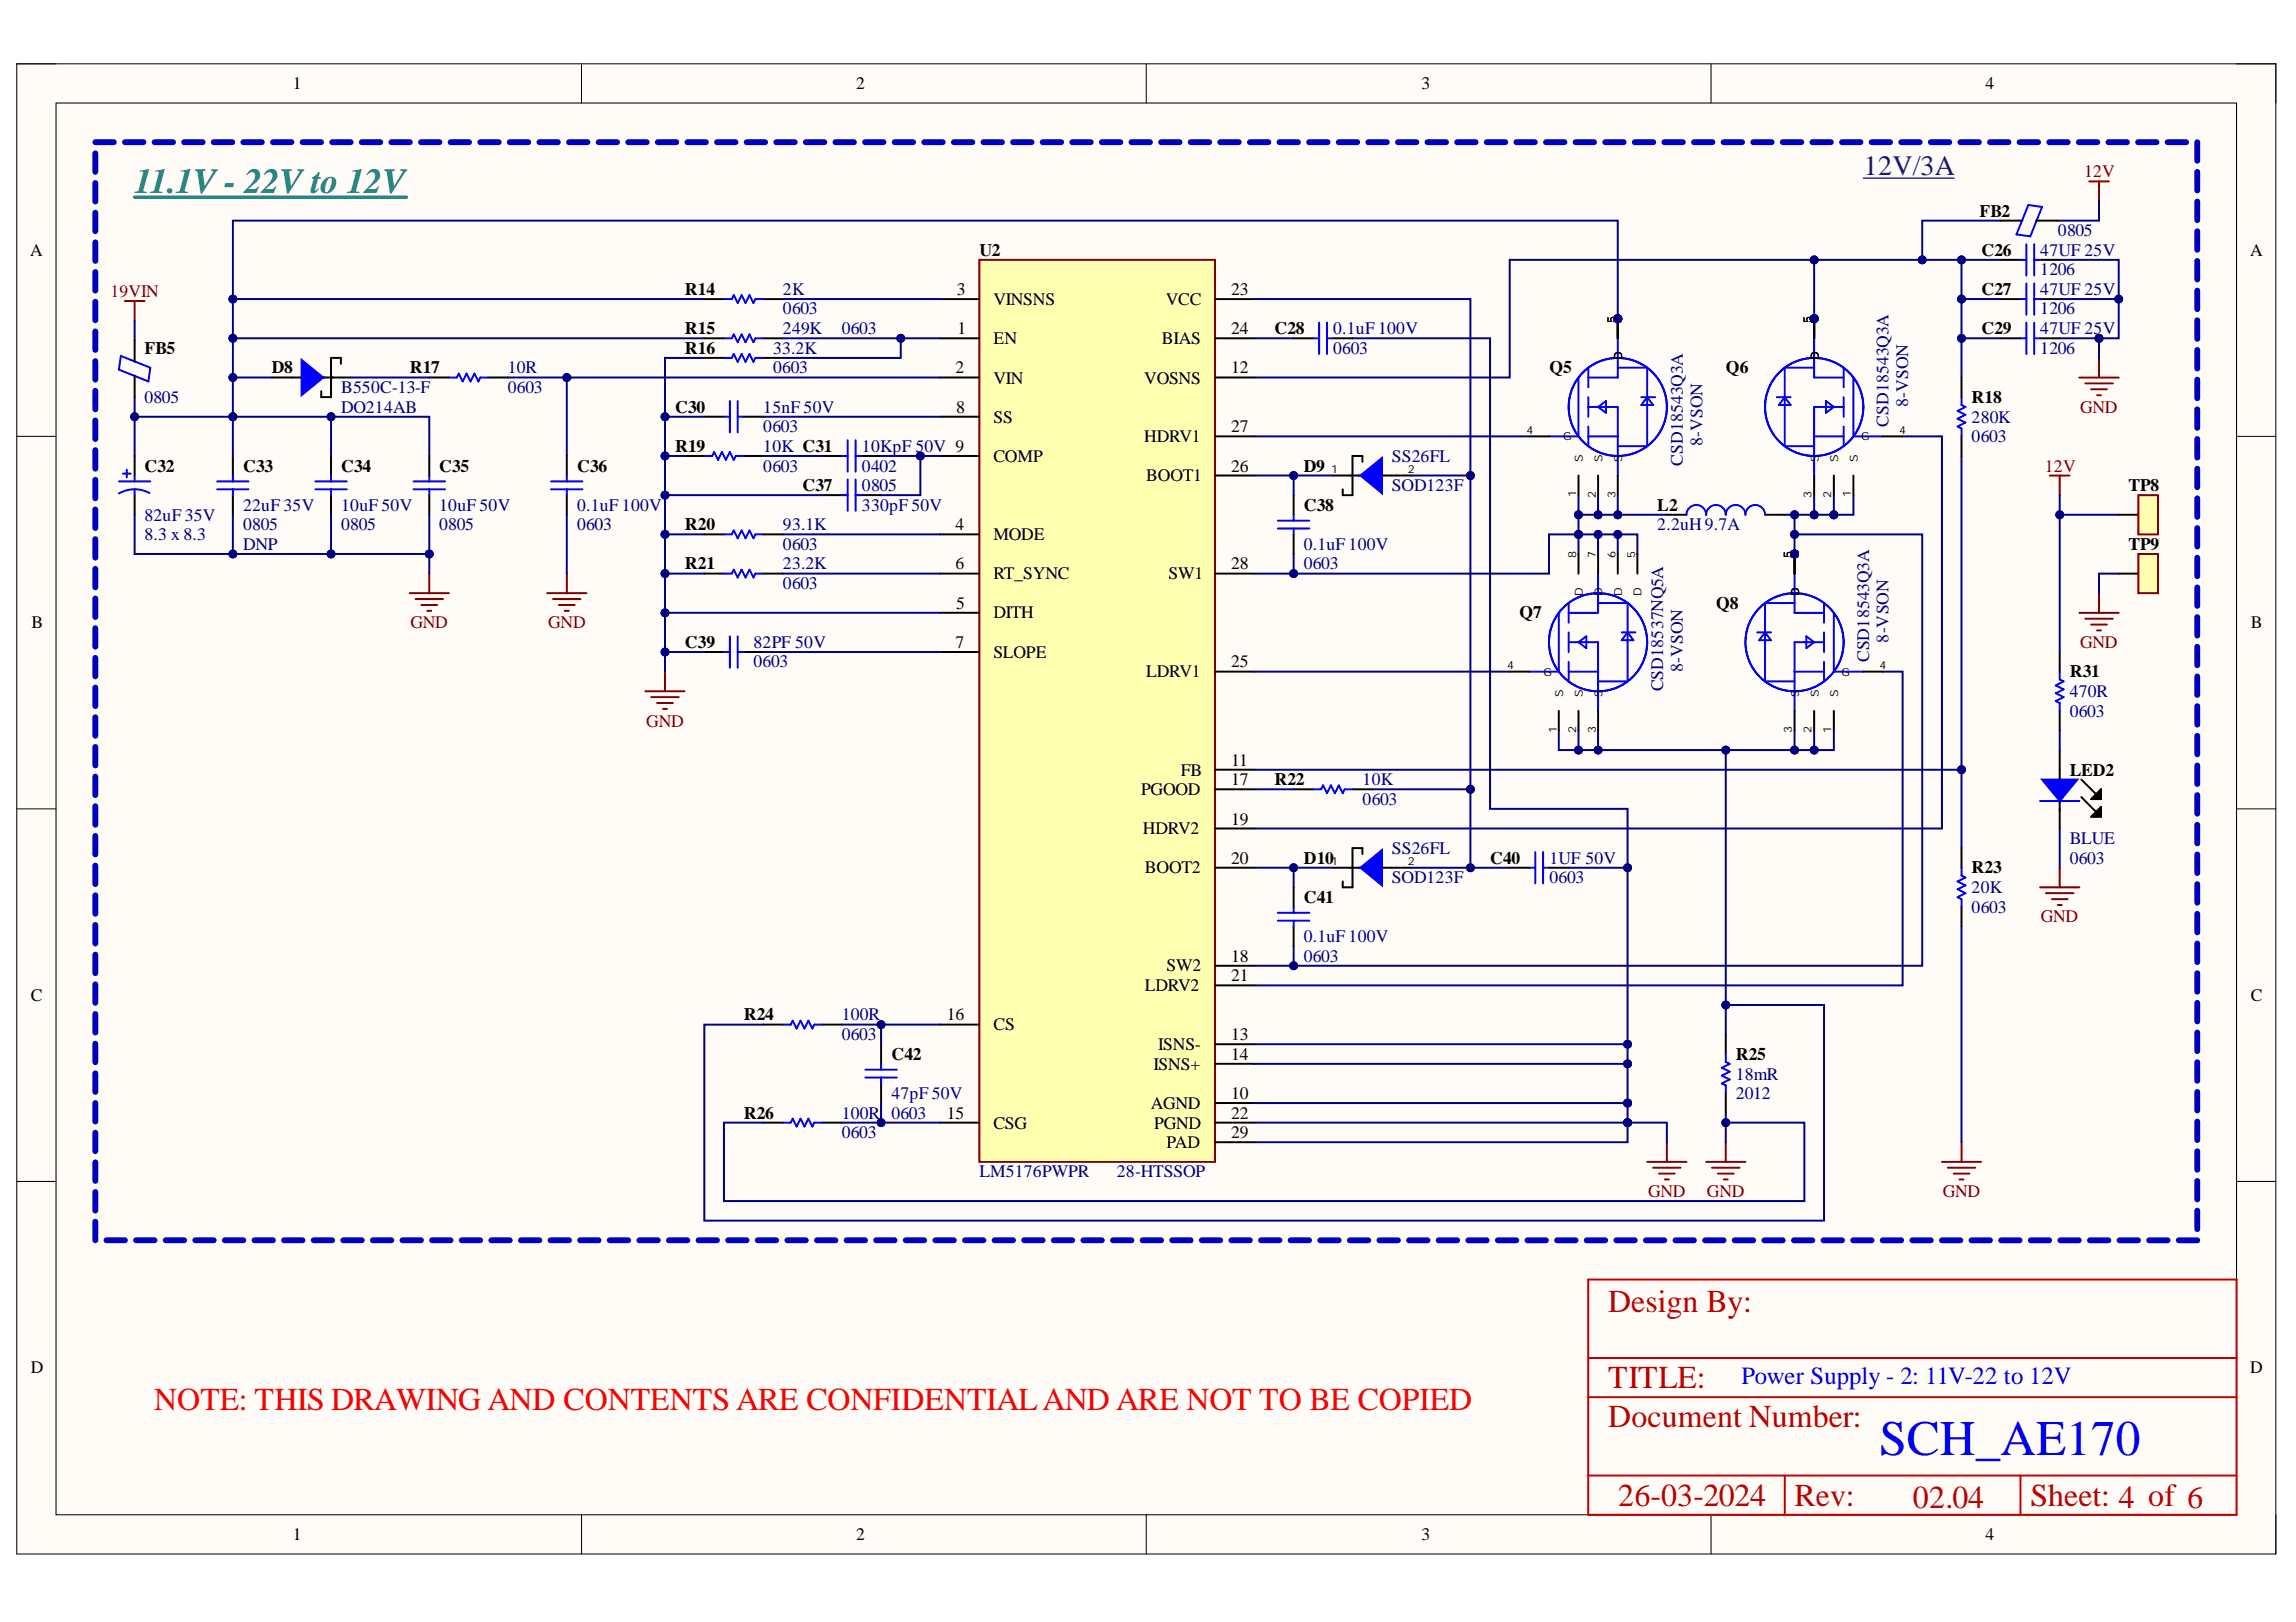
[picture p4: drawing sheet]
<svg xmlns="http://www.w3.org/2000/svg" width="297mm" height="210mm" viewBox="0 0 297 210" stroke-linecap="round" stroke-linejoin="round" font-family="sans-serif">
<defs><g id="words">
<text font-size="6.4" fill="#00f" x="243.2" y="188.3">SCH_AE170</text>
<text font-size="4.6" fill="#178479" x="17.4" y="25">11.1V - 22V to 12V</text>
<g font-size="4.1" fill="#bf0000">
<text x="208.1" y="169.8">Design By:</text>
<text x="208.1" y="179.6">TITLE:</text>
<text x="208.1" y="184.7">Document Number:</text>
<text x="209.3" y="194.8">26-03-2024</text>
<text x="232.2" y="194.8">Rev:</text>
<text x="247.5" y="195.1">02.04</text>
<text x="262.7" y="194.8">Sheet: 4 of 6</text>
</g>
<text font-size="4.1" fill="#f00" x="20" y="182.4">NOTE: THIS DRAWING AND CONTENTS ARE CONFIDENTIALAND ARE NOT TO BE COPIED</text>
<text font-size="3.6" fill="#30007b" x="241.1" y="22.6">12V/3A</text>
<text font-size="3.2" fill="#00f" x="225.3" y="179">Power Supply - 2: 11V-22 to 12V</text>
<g font-size="2.3">
<text x="37.9" y="11.6">1</text>
<text x="110.8" y="11.6">2</text>
<text x="183.9" y="11.6">3</text>
<text x="256.9" y="11.6">4</text>
<text x="256.1" y="28">FB2</text>
<text x="3.9" y="33.1">A</text>
<text x="126.7" y="33.1">U2</text>
<text x="256.3" y="33.1">C26</text>
<text x="291.1" y="33.1">A</text>
<text x="88.6" y="38.2">R14</text>
<text x="123.8" y="38.2">3</text>
<text x="128.5" y="39.4">VINSNS</text>
<text x="150.8" y="39.4">VCC</text>
<text x="159.3" y="38.2">23</text>
<text x="256.3" y="38.2">C27</text>
<text x="18.7" y="45.8">FB5</text>
<text x="88.6" y="43.2">R15</text>
<text x="88.6" y="45.8">R16</text>
<text x="123.9" y="43.2">1</text>
<text x="128.5" y="44.5">EN</text>
<text x="150.3" y="44.5">BIAS</text>
<text x="159.3" y="43.2">24</text>
<text x="164.9" y="43.2">C28</text>
<text x="256.3" y="43.2">C29</text>
<text x="35.2" y="48.3">D8</text>
<text x="53" y="48.3">R17</text>
<text x="87.3" y="53.4">C30</text>
<text x="123.6" y="48.3">2</text>
<text x="123.7" y="53.4">8</text>
<text x="128.5" y="49.6">VIN</text>
<text x="148" y="49.6">VOSNS</text>
<text x="159.3" y="48.3">12</text>
<text x="200.5" y="48.3">Q5</text>
<text x="223.3" y="48.3">Q6</text>
<text x="255.1" y="52.2">R18</text>
<text x="87.3" y="58.5">R19</text>
<text x="128.5" y="54.7">SS</text>
<text x="128.5" y="59.8">COMP</text>
<text x="148" y="57.2">HDRV1</text>
<text x="159.3" y="56">27</text>
<text x="18.7" y="61">C32</text>
<text x="31.5" y="61">C33</text>
<text x="44.1" y="61">C34</text>
<text x="56.8" y="61">C35</text>
<text x="74.7" y="61">C36</text>
<text x="103.8" y="63.6">C37</text>
<text x="148.3" y="62.3">BOOT1</text>
<text x="159.3" y="61">26</text>
<text x="168.7" y="61">D9</text>
<text x="275.4" y="63.6">TP8</text>
<text x="88.6" y="68.6">R20</text>
<text x="123.6" y="68.6">4</text>
<text x="128.5" y="69.9">MODE</text>
<text x="168.7" y="66.1">C38</text>
<text x="214.4" y="66.1">L2</text>
<text x="275.4" y="71.2">TP9</text>
<text x="88.6" y="73.7">R21</text>
<text x="123.6" y="73.7">6</text>
<text x="128.5" y="75">RT_SYNC</text>
<text x="151.2" y="75">SW1</text>
<text x="159.3" y="73.7">28</text>
<text x="4.1" y="81.3">B</text>
<text x="88.6" y="83.8">C39</text>
<text x="123.6" y="83.8">7</text>
<text x="123.7" y="78.8">5</text>
<text x="128.5" y="80">DITH</text>
<text x="196.6" y="80">Q7</text>
<text x="222" y="78.8">Q8</text>
<text x="291.2" y="81.3">B</text>
<text x="128.5" y="85.1">SLOPE</text>
<text x="148.3" y="87.6">LDRV1</text>
<text x="159.3" y="86.4">25</text>
<text x="267.8" y="87.6">R31</text>
<text x="152.8" y="100.4">FB</text>
<text x="159.3" y="101.6">17</text>
<text x="159.3" y="99.1">11</text>
<text x="164.9" y="101.6">R22</text>
<text x="267.8" y="100.4">LED2</text>
<text x="147.6" y="102.9">PGOOD</text>
<text x="147.9" y="108">HDRV2</text>
<text x="159.3" y="106.7">19</text>
<text x="148.1" y="113">BOOT2</text>
<text x="159.3" y="111.8">20</text>
<text x="168.7" y="111.8">D10</text>
<text x="192.8" y="111.8">C40</text>
<text x="255.1" y="113">R23</text>
<text x="168.7" y="116.8">C41</text>
<text x="150.9" y="125.7">SW2</text>
<text x="159.3" y="124.4">18</text>
<text x="4" y="129.5">C</text>
<text x="148.1" y="128.2">LDRV2</text>
<text x="159.3" y="127">21</text>
<text x="291.2" y="129.5">C</text>
<text x="96.2" y="132">R24</text>
<text x="115.3" y="137.2">C42</text>
<text x="122.5" y="132">16</text>
<text x="128.5" y="133.3">CS</text>
<text x="149.8" y="135.9">ISNS-</text>
<text x="159.3" y="134.6">13</text>
<text x="159.3" y="137.2">14</text>
<text x="224.6" y="137.2">R25</text>
<text x="148.9" y="143.5">AGND</text>
<text x="149.2" y="138.4">ISNS+</text>
<text x="159.3" y="142.2">10</text>
<text x="96.2" y="144.8">R26</text>
<text x="122.5" y="144.8">15</text>
<text x="128.5" y="146">CSG</text>
<text x="149.3" y="146">PGND</text>
<text x="150.9" y="148.6">PAD</text>
<text x="159.3" y="144.8">22</text>
<text x="159.3" y="147.3">29</text>
<text x="4" y="177.7">D</text>
<text x="291.1" y="177.7">D</text>
<text x="37.9" y="199.3">1</text>
<text x="110.8" y="199.3">2</text>
<text x="183.9" y="199.3">3</text>
<text x="256.9" y="199.3">4</text>
</g>
<g font-size="2.3" fill="#800000">
<text x="269.6" y="23">12V</text>
<text x="14.3" y="38.4">19VIN</text>
<text x="269.1" y="53.4">GND</text>
<text x="264.5" y="61">12V</text>
<text x="53.1" y="81.3">GND</text>
<text x="70.9" y="81.3">GND</text>
<text x="269.1" y="83.8">GND</text>
<text x="83.6" y="94">GND</text>
<text x="264" y="119.4">GND</text>
<text x="213.2" y="154.9">GND</text>
<text x="220.8" y="154.9">GND</text>
<text x="251.4" y="154.9">GND</text>
</g>
<g font-size="2.3" fill="#000080">
<text x="264" y="33.1">47UF 25V</text>
<text x="264" y="35.6">1206</text>
<text x="266.2" y="30.6">0805</text>
<text x="101.3" y="38.2">2K</text>
<text x="101.3" y="40.7">0603</text>
<text x="264" y="38.2">47UF 25V</text>
<text x="264" y="40.7">1206</text>
<text x="100" y="45.8">33.2K</text>
<text x="101.3" y="43.2">249K</text>
<text x="108.9" y="43.2">0603</text>
<text x="172.5" y="43.2">0.1uF 100V</text>
<text x="172.5" y="45.8">0603</text>
<text x="264" y="43.2">47UF 25V</text>
<text x="264" y="45.8">1206</text>
<text x="18.7" y="52.2">0805</text>
<text x="44.1" y="53.4">DO214AB</text>
<text x="44.1" y="50.9">B550C-13-F</text>
<text x="65.7" y="48.3">10R</text>
<text x="65.7" y="50.9">0603</text>
<text x="98.8" y="53.4">15nF 50V</text>
<text x="100" y="48.3">0603</text>
<text x="246.9" y="52.7" transform="rotate(-90 246.9 52.7)">8-VSON</text>
<text x="98.8" y="56">0603</text>
<text x="98.8" y="58.5">10K C31</text>
<text x="111.5" y="58.5">10KpF 50V 9</text>
<text x="180.1" y="59.8">SS26FL</text>
<text x="220.2" y="57.7" transform="rotate(-90 220.2 57.7)">8-VSON</text>
<text x="244.3" y="55.2" transform="rotate(-90 244.3 55.2)">CSD18543Q3A</text>
<text x="255.1" y="54.7">280K</text>
<text x="255.1" y="57.2">0603</text>
<text x="98.8" y="61">0603</text>
<text x="111.5" y="61">0402</text>
<text x="111.5" y="63.6">0805</text>
<text x="180.1" y="63.6">SOD123F</text>
<text x="217.7" y="60.3" transform="rotate(-90 217.7 60.3)">CSD18543Q3A</text>
<text x="18.7" y="67.4">82uF 35V</text>
<text x="18.7" y="69.9">8.3 x 8.3</text>
<text x="31.5" y="71.2">DNP</text>
<text x="31.5" y="66.1">22uF 35V</text>
<text x="31.5" y="68.6">0805</text>
<text x="44.1" y="66.1">10uF 50V</text>
<text x="44.1" y="68.6">0805</text>
<text x="56.8" y="66.1">10uF 50V</text>
<text x="56.8" y="68.6">0805</text>
<text x="74.7" y="66.1">0.1uF 100V</text>
<text x="74.7" y="68.6">0603</text>
<text x="101.3" y="68.6">93.1K</text>
<text x="101.3" y="71.2">0603</text>
<text x="111.5" y="66.1">330pF 50V</text>
<text x="168.7" y="71.2">0.1uF 100V</text>
<text x="214.4" y="68.6">2.2uH9.7A</text>
<text x="101.3" y="73.7">23.2K</text>
<text x="101.3" y="76.2">0603</text>
<text x="168.7" y="73.7">0603</text>
<text x="97.5" y="83.8">82PF 50V</text>
<text x="244.3" y="83.1" transform="rotate(-90 244.3 83.1)">8-VSON</text>
<text x="97.5" y="86.4">0603</text>
<text x="215.2" y="89.5" transform="rotate(-90 215.2 89.5)">CSD18537NQ5A</text>
<text x="217.7" y="86.9" transform="rotate(-90 217.7 86.9)">8-VSON</text>
<text x="241.8" y="85.7" transform="rotate(-90 241.8 85.7)">CSD18543Q3A</text>
<text x="267.8" y="90.2">470R</text>
<text x="267.8" y="92.8">0603</text>
<text x="176.3" y="101.6">10K</text>
<text x="176.3" y="104.2">0603</text>
<text x="180.1" y="110.5">SS26FL</text>
<text x="200.5" y="111.8">1UF 50V</text>
<text x="267.8" y="111.8">0603</text>
<text x="267.8" y="109.2">BLUE</text>
<text x="180.1" y="114.3">SOD123F</text>
<text x="200.5" y="114.3">0603</text>
<text x="255.1" y="118.1">0603</text>
<text x="255.1" y="115.6">20K</text>
<text x="168.7" y="121.9">0.1uF 100V</text>
<text x="168.7" y="124.4">0603</text>
<text x="108.9" y="134.6">0603</text>
<text x="108.9" y="132">100R</text>
<text x="115.3" y="142.2">47pF 50V</text>
<text x="224.6" y="139.7">18mR</text>
<text x="224.6" y="142.2">2012</text>
<text x="108.9" y="147.3">0603</text>
<text x="108.9" y="144.8">100R</text>
<text x="115.3" y="144.8">0603</text>
<text x="126.7" y="152.4">LM5176PWPR</text>
<text x="144.5" y="152.4">28-HTSSOP</text>
</g>
<g font-size="1.4">
<text x="209" y="41.8" transform="rotate(-90 209 41.8)">5</text>
<text x="234.4" y="41.8" transform="rotate(-90 234.4 41.8)">5</text>
<text x="209.8" y="46.6" transform="rotate(-90 209.8 46.6)">D</text>
<text x="235.3" y="46.6" transform="rotate(-90 235.3 46.6)">D</text>
<text x="197.5" y="56.1">4</text>
<text x="202.2" y="57">G</text>
<text x="204.8" y="59.8" transform="rotate(-90 204.8 59.8)">S</text>
<text x="207.3" y="59.8" transform="rotate(-90 207.3 59.8)">S</text>
<text x="209.8" y="59.8" transform="rotate(-90 209.8 59.8)">S</text>
<text x="235.3" y="59.8" transform="rotate(-90 235.3 59.8)">S</text>
<text x="237.8" y="59.8" transform="rotate(-90 237.8 59.8)">S</text>
<text x="240.4" y="59.8" transform="rotate(-90 240.4 59.8)">S</text>
<text x="240.8" y="57">G</text>
<text x="245.7" y="56.1">4</text>
<text x="172.2" y="61.2">1</text>
<text x="182.1" y="61.2">2</text>
<text x="203.9" y="64.3" transform="rotate(-90 203.9 64.3)">1</text>
<text x="206.5" y="64.4" transform="rotate(-90 206.5 64.4)">2</text>
<text x="209" y="64.4" transform="rotate(-90 209 64.4)">3</text>
<text x="234.4" y="64.4" transform="rotate(-90 234.4 64.4)">3</text>
<text x="236.9" y="64.4" transform="rotate(-90 236.9 64.4)">2</text>
<text x="239.4" y="64.3" transform="rotate(-90 239.4 64.3)">1</text>
<text x="203.9" y="72.2" transform="rotate(-90 203.9 72.2)">8</text>
<text x="204.8" y="77.1" transform="rotate(-90 204.8 77.1)">D</text>
<text x="206.5" y="72.2" transform="rotate(-90 206.5 72.2)">7</text>
<text x="207.3" y="77.1" transform="rotate(-90 207.3 77.1)">D</text>
<text x="209" y="72.2" transform="rotate(-90 209 72.2)">6</text>
<text x="209.8" y="77.1" transform="rotate(-90 209.8 77.1)">D</text>
<text x="211.5" y="72.2" transform="rotate(-90 211.5 72.2)">5</text>
<text x="212.4" y="77.1" transform="rotate(-90 212.4 77.1)">D</text>
<text x="231.8" y="72.2" transform="rotate(-90 231.8 72.2)">5</text>
<text x="232.8" y="77.1" transform="rotate(-90 232.8 77.1)">D</text>
<text x="195" y="86.6">4</text>
<text x="199.7" y="87.5">G</text>
<text x="238.3" y="87.5">G</text>
<text x="243.2" y="86.6">4</text>
<text x="201.4" y="94.8" transform="rotate(-90 201.4 94.8)">1</text>
<text x="202.2" y="90.2" transform="rotate(-90 202.2 90.2)">S</text>
<text x="203.9" y="94.9" transform="rotate(-90 203.9 94.9)">2</text>
<text x="204.8" y="90.2" transform="rotate(-90 204.8 90.2)">S</text>
<text x="206.5" y="94.8" transform="rotate(-90 206.5 94.8)">3</text>
<text x="207.3" y="90.2" transform="rotate(-90 207.3 90.2)">S</text>
<text x="231.8" y="94.8" transform="rotate(-90 231.8 94.8)">3</text>
<text x="232.8" y="90.2" transform="rotate(-90 232.8 90.2)">S</text>
<text x="234.4" y="94.9" transform="rotate(-90 234.4 94.9)">2</text>
<text x="235.3" y="90.2" transform="rotate(-90 235.3 90.2)">S</text>
<text x="236.9" y="94.8" transform="rotate(-90 236.9 94.8)">1</text>
<text x="237.8" y="90.2" transform="rotate(-90 237.8 90.2)">S</text>
<text x="172.2" y="111.9">1</text>
<text x="182.1" y="111.9">2</text>
</g>
</g></defs>
<path d="M2.2 8.3h292.2v192.8h-292.2z" fill-rule="evenodd" fill="#fffcf8"/>
<path d="M2.2 8.3h292.2v192.8h-292.2z" fill="none" stroke="#000" stroke-width=".13"/>
<path d="M7.2 13.3h282.1v182.7h-282.1z" fill-rule="evenodd" fill="#fffcf8"/>
<g fill="none" stroke="#000" stroke-width=".13">
<path d="M2.2 8.3h5M7.2 13.3h282.1v182.7h-282.1zM75.2 8.3v5M148.3 8.3v5M221.4 8.3v5M289.3 8.3h5.1v5M2.2 56.5h5M289.3 56.5h5.1M2.2 104.7h5M289.3 104.7h5.1M2.2 152.9h5M289.3 152.9h5.1"/>
<path d="M75.2 196v5.1M148.3 196v5.1M221.4 196v5.1M294.4 196v5.1"/>
</g>
<path d="M205.5 165.6h83.8v30.4h-83.8zM205.5 175.7h83.8M205.5 180.8h83.8M205.5 191h83.8M230.9 191v5M261.4 191v5" fill="none" stroke="#bf0000" stroke-width=".25"/>
<path d="M17.4 25.5h35.2" fill="none" stroke="#178479" stroke-width=".42"/>
<path d="M126.7 33.6h30.5v116.8h-30.5z" fill-rule="evenodd" fill="#ffffb0"/>
<path d="M126.7 33.6h30.5v116.8h-30.5z" fill="none" stroke="#800000" stroke-width=".25"/>
<g fill="none" stroke="#000" stroke-width=".25">
<path d="M91.1 38.7h2.6M98.7 38.7h2.6M121.6 38.7h5.1M157.2 38.7h5.1M35.2 48.9h2.6M42.8 48.9h2.6M91.1 43.8h2.6M91.1 46.3h2.6M98.7 43.8h2.6M98.7 46.3h2.6M121.6 43.8h5.1M121.6 53.9h5.1"/>
<path d="M121.6 59h5.1M121.6 48.9h5.1M157.2 43.8h5.1M157.2 56.5h5.1M157.2 48.9h5.1M121.6 74.2h5.1M121.6 79.3h5.1M121.6 69.2h5.1M157.2 74.2h5.1M157.2 61.5h5.1M121.6 84.4h5.1M157.2 86.9h5.1"/>
<path d="M157.2 99.6h5.1M157.2 112.3h5.1M157.2 107.2h5.1M157.2 102.1h5.1M121.6 132.6h5.1M157.2 127.5h5.1M157.2 125h5.1M157.2 135.1h5.1M157.2 137.7h5.1M121.6 145.3h5.1M157.2 142.7h5.1M157.2 145.3h5.1"/>
<path d="M157.2 147.8h5.1"/>
</g>
<path d="M93.7 38.7h1l.2-.5 .5 1 .5-1 .6 1 .5-1 .5 1 .2-.5h1M93.7 43.8h1l.2-.5 .5 1 .5-1 .6 1 .5-1 .5 1 .2-.5h1M93.7 46.3h1l.2-.5 .5 1 .5-1 .6 1 .5-1 .5 1 .2-.5h1" fill="none" stroke="#00f" stroke-width=".25"/>
<path d="M39 48.9h2.8l-2.8 2.2z" fill="#00f"/>
<path d="M39 48.9h2.8l-2.8 2.2z" fill="none" stroke="#00f" stroke-width=".25"/>
<path d="M37.8 48.9h1.2M41.8 48.9h1.3" fill="none" stroke="#000" stroke-width=".25"/>
<path d="M39 46.6l2.8 2.3h-2.8z" fill="#00f"/>
<g fill="none" stroke="#00f" stroke-width=".25">
<path d="M39 46.6l2.8 2.3h-2.8zM58.1 48.9h1l.3-.6 .5 1.1 .5-1.1 .5 1.1 .5-1.1 .5 1.1 .2-.5h1.1M91.1 59h1l.3-.5 .5 1 .5-1 .5 1 .5-1 .5 1 .3-.5h1M93.7 53.9h.7M94.4 51.9v4.1M95.4 51.9v4.1M95.4 53.9h.8M108.9 59h.8M109.7 57v4M110.7 59h.7M110.7 57v4M169.9 43.8h.8"/>
<path d="M170.7 41.7v4.1M171.7 41.7v4.1M171.7 43.8h.7M15.4 62.3h4.1M15.9 61.3h1M16.4 60.8v1M17.4 63.3l1.2 .2 .7 .3M17.4 63.3l-.8 .1-1.2 .5M17.4 61.5v.8M17.4 63.3v.8M28.1 63.3h4.1M28.1 62.3h4.1"/>
<path d="M30.1 61.5v.8M30.1 63.3v.8M40.8 63.3h4.1M40.8 62.3h4.1M42.8 61.5v.8M42.8 63.3v.8M53.5 63.3h4.1M53.5 62.3h4.1M55.5 61.5v.8M55.5 63.3v.8M71.3 63.3h4.1M71.3 62.3h4.1"/>
<path d="M73.3 61.5v.8M73.3 63.3v.8M93.7 69.2h1l.2-.6 .5 1.1 .5-1.1 .6 1.1 .5-1.1 .5 1.1 .2-.5h1M93.7 74.2h1l.2-.5 .5 1 .5-1 .6 1 .5-1 .5 1 .2-.5h1M108.9 64.1h.8M109.7 62.1v4M110.7 62.1v4M110.7 64.1h.7M165.3 67.4h4.1M165.3 68.4h4.1M167.4 66.6v.8M167.4 68.4v.8"/>
<path d="M93.7 84.4h.7M94.4 82.3v4.1M95.4 82.3v4.1M95.4 84.4h.8M101.3 132.6h1l.3-.5 .5 1 .5-1 .5 1 .5-1 .5 1 .3-.5h1M112 139.4h4M112 138.4h4M114 137.7v.7M114 139.4v.8M101.3 145.3h1l.3-.5 .5 1 .5-1 .5 1 .5-1 .5 1 .3-.5h1"/>
</g>
<g fill="none" stroke="#000" stroke-width=".25">
<path d="M17.4 59v2.5M30.1 59v2.5M42.8 59v2.5M44.1 47.1v-.8h-1.3v5.1h-1.2v-.8M55.5 48.9h2.6M55.5 59v2.5M63.2 48.9h2.5M73.3 59v2.5M88.6 59h2.5M91.1 53.9h2.6M96.2 53.9h2.5M96.2 59h2.5"/>
<path d="M106.4 59h2.5M111.4 59h2.6M167.4 43.8h2.5M172.4 43.8h2.6M17.4 64.1v2.5M30.1 64.1v2.5M42.8 64.1v2.5M55.5 64.1v2.5M73.3 64.1v2.5M91.1 69.2h2.6M91.1 74.2h2.6M98.7 69.2h2.6"/>
<path d="M98.7 74.2h2.6M106.4 64.1h2.5M111.4 64.1h2.6M167.4 64.1v2.5M167.4 69.2v2.5M172.4 61.5h2.6M180.1 61.5h2.5M91.1 84.4h2.6M96.2 84.4h2.5M98.7 132.6h2.6M106.4 132.6h2.5M114 135.1v2.6"/>
<path d="M98.7 145.3h2.6M106.4 145.3h2.5M114 140.2v2.5"/>
</g>
<g fill="none" stroke="#0000bf" stroke-width=".76">
<path d="M12.3 18.4h2.4M12.3 19.8v2.4M16.2 18.4h2.4M20 18.4h2.4M23.8 18.4h2.4M27.7 18.4h2.3M31.5 18.4h2.4M35.3 18.4h2.4M39.1 18.4h2.4M43 18.4h2.4M46.8 18.4h2.4M50.6 18.4h2.4"/>
<path d="M54.5 18.4h2.4M58.3 18.4h2.4M62.1 18.4h2.4M66 18.4h2.3M69.8 18.4h2.4M73.6 18.4h2.4M77.4 18.4h2.4M81.3 18.4h2.4M85.1 18.4h2.4M88.9 18.4h2.4M92.8 18.4h2.4M96.6 18.4h2.4"/>
<path d="M100.4 18.4h2.4M104.3 18.4h2.3M108.1 18.4h2.4M111.9 18.4h2.4M115.7 18.4h2.4M119.6 18.4h2.4M123.4 18.4h2.4M127.2 18.4h2.4M131.1 18.4h2.4M134.9 18.4h2.4M138.7 18.4h2.4M142.6 18.4h2.3"/>
<path d="M146.4 18.4h2.4M150.2 18.4h2.4M154 18.4h2.4M157.9 18.4h2.4M161.7 18.4h2.4M165.5 18.4h2.4M169.4 18.4h2.4M173.2 18.4h2.4M177 18.4h2.4M180.9 18.4h2.3M184.7 18.4h2.4M188.5 18.4h2.4"/>
<path d="M192.3 18.4h2.4M196.2 18.4h2.4M200 18.4h2.4M203.8 18.4h2.4M207.7 18.4h2.4M211.5 18.4h2.4M215.3 18.4h2.4M219.2 18.4h2.3M223 18.4h2.4M226.8 18.4h2.4M230.6 18.4h2.4M234.5 18.4h2.4"/>
<path d="M238.3 18.4h2.4M242.1 18.4h2.4M246 18.4h2.4M249.8 18.4h2.4M253.6 18.4h2.4M257.5 18.4h2.3M261.3 18.4h2.4M265.1 18.4h2.4M268.9 18.4h2.4M272.8 18.4h2.4M276.6 18.4h2.4M280.4 18.4h2.4"/>
<path d="M284.3 18.4v2.4M12.3 23.7v2.4M12.3 27.5v2.4M12.3 31.4v2.4M12.3 35.2v2.4M12.3 39v2.4M284.3 22.2v2.4M284.3 26.1v2.4M284.3 29.9v2.4M284.3 33.8v2.4M284.3 37.6v2.4M12.3 42.9v2.4"/>
<path d="M12.3 46.7v2.4M12.3 50.6v2.4M12.3 54.4v2.4M12.3 58.3v2.4M284.3 41.4v2.5M284.3 45.3v2.4M284.3 49.1v2.4M284.3 53v2.4M284.3 56.8v2.4M12.3 62.1v2.4M12.3 65.9v2.4M12.3 69.8v2.4"/>
<path d="M12.3 73.6v2.4M12.3 77.5v2.4M284.3 60.7v2.3M284.3 64.5v2.4M284.3 68.3v2.4M284.3 72.2v2.4M284.3 76v2.4M284.3 79.9v2.4M12.3 81.3v2.4M12.3 85.1v2.4M12.3 89v2.4M12.3 92.8v2.4"/>
<path d="M12.3 96.7v2.4M284.3 83.7v2.4M284.3 87.5v2.4M284.3 91.4v2.4M284.3 95.2v2.4M284.3 99.1v2.4M12.3 100.5v2.4M12.3 104.3v2.4M12.3 108.2v2.4M12.3 112v2.4M12.3 115.9v2.4M12.3 119.7v2.4"/>
<path d="M284.3 102.9v2.4M284.3 106.7v2.4M284.3 110.6v2.4M284.3 114.4v2.4M284.3 118.3v2.4M12.3 123.5v2.4M12.3 127.4v2.4M12.3 131.2v2.4M12.3 135.1v2.4M12.3 138.9v2.4M284.3 122.1v2.4M284.3 125.9v2.4"/>
<path d="M284.3 129.8v2.4M284.3 133.6v2.4M284.3 137.5v2.4M12.3 142.7v2.4M12.3 146.6v2.4M12.3 150.4v2.4M12.3 154.3v2.4M12.3 158.1v2.4M284.3 141.3v2.4M284.3 145.1v2.4M284.3 149v2.4M284.3 152.8v2.4"/>
<path d="M284.3 156.7v2.4M13.8 160.5h2.4M17.6 160.5h2.4M21.4 160.5h2.4M25.3 160.5h2.4M29.1 160.5h2.4M32.9 160.5h2.4M36.8 160.5h2.3M40.6 160.5h2.4M44.4 160.5h2.4M48.2 160.5h2.4M52.1 160.5h2.4"/>
<path d="M55.9 160.5h2.4M59.7 160.5h2.4M63.6 160.5h2.4M67.4 160.5h2.4M71.2 160.5h2.4M75.1 160.5h2.3M78.9 160.5h2.4M82.7 160.5h2.4M86.5 160.5h2.4M90.4 160.5h2.4M94.2 160.5h2.4M98 160.5h2.4"/>
<path d="M101.9 160.5h2.4M105.7 160.5h2.4M109.5 160.5h2.4M113.4 160.5h2.3M117.2 160.5h2.4M121 160.5h2.4M124.8 160.5h2.4M128.7 160.5h2.4M132.5 160.5h2.4M136.3 160.5h2.4M140.2 160.5h2.4M144 160.5h2.4"/>
<path d="M147.8 160.5h2.4M151.6 160.5h2.4M155.5 160.5h2.4M159.3 160.5h2.4M163.1 160.5h2.4M167 160.5h2.4M170.8 160.5h2.4M174.6 160.5h2.4M178.5 160.5h2.4M182.3 160.5h2.4M186.1 160.5h2.4M190 160.5h2.3"/>
<path d="M193.8 160.5h2.4M197.6 160.5h2.4M201.4 160.5h2.4M205.3 160.5h2.4M209.1 160.5h2.4M212.9 160.5h2.4M216.8 160.5h2.4M220.6 160.5h2.4M224.4 160.5h2.4M228.3 160.5h2.3M232.1 160.5h2.4M235.9 160.5h2.4"/>
<path d="M239.7 160.5h2.4M243.6 160.5h2.4M247.4 160.5h2.4M251.2 160.5h2.4M255.1 160.5h2.4M258.9 160.5h2.4M262.7 160.5h2.4M266.6 160.5h2.3M270.4 160.5h2.4M274.2 160.5h2.4M278 160.5h2.4M281.9 160.5h2.4"/>
</g>
<path d="M53 76.8h5.1M53.8 77.5h3.5M54.5 78.3h2.1M55.3 79.1h.5M55.5 74.2v2.6M70.8 76.8h5.1M71.5 77.5h3.6M72.3 78.3h2M73.1 79.1h.5M73.3 74.2v2.6" fill="none" stroke="#800000" stroke-width=".25"/>
<path d="M176 61.5l2.8-2.2v2.2z" fill="#00f"/>
<path d="M176 61.5l2.8-2.2v2.2z" fill="none" stroke="#00f" stroke-width=".25"/>
<path d="M174.7 61.5h1.3M178.8 61.5h1.3" fill="none" stroke="#000" stroke-width=".25"/>
<path d="M176 61.5h2.8v2.3z" fill="#00f"/>
<path d="M253.8 51.4v1l.5 .3-1 .5 1 .5-1 .5 1 .5-1 .5 .5 .2v1.1M176 61.5h2.8v2.3zM218.2 66.6a1.27 1.27 0 0 1 1.3-1.3 1.27 1.27 0 0 1 1.2 1.3 1.27 1.27 0 0 1 1.3-1.3 1.27 1.27 0 0 1 1.3 1.3 1.27 1.27 0 0 1 1.2-1.3 1.27 1.27 0 0 1 1.3 1.3 1.27 1.27 0 0 1 1.3-1.3 1.27 1.27 0 0 1 1.2 1.3M165.3 118.1h4.1M165.3 119.1h4.1M167.4 117.4v.7M167.4 119.1v.8M169.9 102.1h1l.3-.5 .5 1.1 .5-1.1 .5 1.1M175 102.1h-1l-.3 .6-.5-1.1-.5 1.1M253.8 112.3v1l.5 .3-1 .5 1 .5-1 .5 1 .5-1 .5 .5 .3v1" fill="none" stroke="#00f" stroke-width=".25"/>
<g fill="none" stroke="#000" stroke-width=".25">
<path d="M176.3 59.8v-.8h-1.3v5.1h-1.3v-.8M253.8 48.9v2.5M253.8 56.5v2.5M215.6 66.6h2.6M228.3 66.6h2.6M167.4 102.1h2.5M167.4 114.8v2.6M167.4 119.9v2.5M172.4 112.3h2.6M175 102.1h2.5M180.1 112.3h2.5M253.8 109.8v2.5"/>
<path d="M253.8 117.4v2.5"/>
</g>
<path d="M176 112.3l2.8-2.3v2.3z" fill="#00f"/>
<path d="M176 112.3l2.8-2.3v2.3z" fill="none" stroke="#00f" stroke-width=".25"/>
<path d="M174.7 112.3h1.3M178.8 112.3h1.3" fill="none" stroke="#000" stroke-width=".25"/>
<path d="M176 112.3h2.8v2.3z" fill="#00f"/>
<g fill="none" stroke="#00f" stroke-width=".25">
<path d="M261.4 33.6h.8M261.4 38.7h.8M262.2 31.6v4.1M262.2 36.7v4M263.2 31.6v4.1M263.2 36.7v4M263.2 33.6h.7M263.2 38.7h.7M261.4 43.8h.8M262.2 41.8v4M263.2 41.8v4M263.2 43.8h.7"/>
<path d="M176 112.3h2.8v2.3zM197.9 112.3h.7M198.6 110.3v4M199.6 110.3v4M199.6 112.3h.8M223.3 136.4v1l.5 .3-1 .5 1 .5-1 .5 1 .5-1 .5 .5 .3v1"/>
</g>
<path d="M258.8 33.6h2.6M258.8 38.7h2.6M263.9 33.6h2.6M263.9 38.7h2.6M258.8 43.8h2.6M263.9 43.8h2.6M274.1 66.6h2.5M176.3 110.5v-.7h-1.3v5h-1.3v-.7M195.3 112.3h2.6M200.4 112.3h2.5M223.3 133.9v2.5M223.3 141.5v2.5" fill="none" stroke="#000" stroke-width=".25"/>
<g fill="none" stroke="#800000" stroke-width=".25">
<path d="M270.3 23.5h2.5M271.6 23.5v2.5M269 48.9h5.1M269.8 49.6h3.5M270.5 50.4h2.1M271.3 51.1h.5M271.6 46.3v2.6M83.5 89.5h5.1M84.3 90.2h3.5M85 91h2.1M85.8 91.7h.5M86 86.9v2.6"/>
<path d="M213.1 150.4h5.1M213.9 151.1h3.5M214.6 151.9h2.1M215.4 152.6h.5M215.6 147.8v2.6M220.7 150.4h5.1M221.5 151.1h3.6M222.3 151.9h2M223 152.6h.5M223.3 147.8v2.6M251.2 150.4h5.1M252 151.1h3.5"/>
<path d="M252.8 151.9h2M253.5 152.6h.5M253.8 147.8v2.6"/>
</g>
<path d="M276.6 64.1h2.6v5.1h-2.6z" fill-rule="evenodd" fill="#ffffb0"/>
<path d="M276.6 64.1h2.6v5.1h-2.6z" fill="none" stroke="#800000" stroke-width=".25"/>
<path d="M274.1 74.2h2.5" fill="none" stroke="#000" stroke-width=".25"/>
<path d="M276.6 71.7h2.6v5.1h-2.6z" fill-rule="evenodd" fill="#ffffb0"/>
<path d="M16.1 39h2.6M17.4 39v2.5M265.2 61.5h2.5M266.5 61.5v2.6M269 79.3h5.1M271.6 76.8v2.5M276.6 71.7h2.6v5.1h-2.6zM269.8 80.1h3.5M270.5 80.8h2.1M271.3 81.6h.5" fill="none" stroke="#800000" stroke-width=".25"/>
<path d="M241.1 23.1h11.7" fill="none" stroke="#30007b" stroke-width=".17"/>
<circle cx="209.3" cy="41.2" r=".51" fill="#000080"/>
<circle cx="209.3" cy="41.2" r=".51" fill="none" stroke="#000080" stroke-width=".13"/>
<circle cx="209.3" cy="41.2" r=".51" fill="#000080"/>
<circle cx="209.3" cy="41.2" r=".51" fill="none" stroke="#000080" stroke-width=".13"/>
<circle cx="209.3" cy="41.2" r=".51" fill="#000080"/>
<circle cx="209.3" cy="41.2" r=".51" fill="none" stroke="#000080" stroke-width=".13"/>
<circle cx="209.3" cy="41.2" r=".51" fill="#000080"/>
<circle cx="209.3" cy="41.2" r=".51" fill="none" stroke="#000080" stroke-width=".13"/>
<g fill="none" stroke="#00f" stroke-width=".25">
<path d="M204.2 48.9v7.6h-3.8M205.5 47.6v2.5M205.5 51.4v2.5M205.5 55.2v2.5M205.5 56.5h3.8v5M205.5 52.7h2.5M209.3 43.8v5.1h-3.8"/>
<circle cx="209.3" cy="52.7" r="6.3"/>
</g>
<path d="M197.9 56.5h2.5M209.3 41.2v2.6M206.7 61.5v2.6" fill="none" stroke="#000" stroke-width=".25"/>
<circle cx="209.3" cy="41.2" r=".51" fill="#000080"/>
<circle cx="209.3" cy="41.2" r=".51" fill="none" stroke="#000080" stroke-width=".13"/>
<path d="M206.7 52.7l1.1-.8v1.5zM208 52.7h1.3v3.8M209.3 47.6h3.8v10.1h-3.8M212.3 51.4h1.8M213.1 51.4l.8 1h-1.6z" fill="none" stroke="#00f" stroke-width=".25"/>
<path d="M209.3 41.2v2.6M204.2 61.5v2.6M209.3 61.5v2.6" fill="none" stroke="#000" stroke-width=".25"/>
<circle cx="209.3" cy="41.2" r=".51" fill="#000080"/>
<circle cx="209.3" cy="41.2" r=".51" fill="none" stroke="#000080" stroke-width=".13"/>
<path d="M209.3 41.2v2.6" fill="none" stroke="#000" stroke-width=".25"/>
<circle cx="209.3" cy="41.2" r=".51" fill="#000080"/>
<circle cx="209.3" cy="41.2" r=".51" fill="none" stroke="#000080" stroke-width=".13"/>
<path d="M209.3 41.2v2.6" fill="none" stroke="#000" stroke-width=".25"/>
<circle cx="209.3" cy="41.2" r=".51" fill="#000080"/>
<circle cx="209.3" cy="41.2" r=".51" fill="none" stroke="#000080" stroke-width=".13"/>
<path d="M101.3 38.7h20.3M116.5 43.8v2.5h-15.2" fill="none" stroke="#000080" stroke-width=".25"/>
<circle cx="116.5" cy="43.8" r=".51" fill="#000080"/>
<circle cx="116.5" cy="43.8" r=".51" fill="none" stroke="#000080" stroke-width=".13"/>
<path d="M65.7 48.9h55.9" fill="none" stroke="#000080" stroke-width=".25"/>
<circle cx="73.3" cy="48.9" r=".51" fill="#000080"/>
<circle cx="73.3" cy="48.9" r=".51" fill="none" stroke="#000080" stroke-width=".13"/>
<path d="M42.8 53.9v5.1" fill="none" stroke="#000080" stroke-width=".25"/>
<circle cx="42.8" cy="53.9" r=".51" fill="#000080"/>
<circle cx="42.8" cy="53.9" r=".51" fill="none" stroke="#000080" stroke-width=".13"/>
<path d="M30.1 53.9v5.1M45.4 48.9h10.1" fill="none" stroke="#000080" stroke-width=".25"/>
<circle cx="30.1" cy="53.9" r=".51" fill="#000080"/>
<circle cx="30.1" cy="53.9" r=".51" fill="none" stroke="#000080" stroke-width=".13"/>
<path d="M17.4 51.4v2.5" fill="none" stroke="#000080" stroke-width=".25"/>
<circle cx="17.4" cy="53.9" r=".51" fill="#000080"/>
<circle cx="17.4" cy="53.9" r=".51" fill="none" stroke="#000080" stroke-width=".13"/>
<path d="M55.5 66.6v5.1" fill="none" stroke="#000080" stroke-width=".25"/>
<circle cx="55.5" cy="71.7" r=".51" fill="#000080"/>
<circle cx="55.5" cy="71.7" r=".51" fill="none" stroke="#000080" stroke-width=".13"/>
<path d="M42.8 66.6v5.1" fill="none" stroke="#000080" stroke-width=".25"/>
<circle cx="42.8" cy="71.7" r=".51" fill="#000080"/>
<circle cx="42.8" cy="71.7" r=".51" fill="none" stroke="#000080" stroke-width=".13"/>
<path d="M30.1 66.6v5.1" fill="none" stroke="#000080" stroke-width=".25"/>
<circle cx="30.1" cy="71.7" r=".51" fill="#000080"/>
<circle cx="30.1" cy="71.7" r=".51" fill="none" stroke="#000080" stroke-width=".13"/>
<path d="M101.3 43.8h20.3M73.3 66.6v7.6" fill="none" stroke="#000080" stroke-width=".25"/>
<circle cx="116.5" cy="43.8" r=".51" fill="#000080"/>
<circle cx="116.5" cy="43.8" r=".51" fill="none" stroke="#000080" stroke-width=".13"/>
<path d="M30.1 43.8h61" fill="none" stroke="#000080" stroke-width=".25"/>
<circle cx="30.1" cy="43.8" r=".51" fill="#000080"/>
<circle cx="30.1" cy="43.8" r=".51" fill="none" stroke="#000080" stroke-width=".13"/>
<path d="M30.1 38.7h61" fill="none" stroke="#000080" stroke-width=".25"/>
<circle cx="30.1" cy="38.7" r=".51" fill="#000080"/>
<circle cx="30.1" cy="38.7" r=".51" fill="none" stroke="#000080" stroke-width=".13"/>
<path d="M73.3 48.9v10.1" fill="none" stroke="#000080" stroke-width=".25"/>
<circle cx="73.3" cy="48.9" r=".51" fill="#000080"/>
<circle cx="73.3" cy="48.9" r=".51" fill="none" stroke="#000080" stroke-width=".13"/>
<path d="M86 59h2.6M98.7 53.9h22.9M98.7 59h7.7" fill="none" stroke="#000080" stroke-width=".25"/>
<circle cx="86" cy="59" r=".51" fill="#000080"/>
<circle cx="86" cy="59" r=".51" fill="none" stroke="#000080" stroke-width=".13"/>
<path d="M86 69.2v5h5.1M101.3 69.2h20.3" fill="none" stroke="#000080" stroke-width=".25"/>
<circle cx="86" cy="69.2" r=".51" fill="#000080"/>
<circle cx="86" cy="69.2" r=".51" fill="none" stroke="#000080" stroke-width=".13"/>
<circle cx="86" cy="74.2" r=".51" fill="#000080"/>
<circle cx="86" cy="74.2" r=".51" fill="none" stroke="#000080" stroke-width=".13"/>
<path d="M86 79.3v5.1h5.1M101.3 74.2h20.3M98.7 84.4h22.9" fill="none" stroke="#000080" stroke-width=".25"/>
<circle cx="86" cy="84.4" r=".51" fill="#000080"/>
<circle cx="86" cy="84.4" r=".51" fill="none" stroke="#000080" stroke-width=".13"/>
<circle cx="86" cy="79.3" r=".51" fill="#000080"/>
<circle cx="86" cy="79.3" r=".51" fill="none" stroke="#000080" stroke-width=".13"/>
<path d="M162.3 38.7h27.9v22.8h-7.6M162.3 56.5h35.6M162.3 43.8h5.1M162.3 86.9h33" fill="none" stroke="#000080" stroke-width=".25"/>
<circle cx="190.2" cy="61.5" r=".51" fill="#000080"/>
<circle cx="190.2" cy="61.5" r=".51" fill="none" stroke="#000080" stroke-width=".13"/>
<path d="M246.1 56.5h5.1v50.7h-88.9M162.3 102.1h5.1M190.2 112.3h5.1" fill="none" stroke="#000080" stroke-width=".25"/>
<circle cx="190.2" cy="112.3" r=".51" fill="#000080"/>
<circle cx="190.2" cy="112.3" r=".51" fill="none" stroke="#000080" stroke-width=".13"/>
<path d="M175 43.8h17.8v60.9h17.8v7.6h-7.7" fill="none" stroke="#000080" stroke-width=".25"/>
<circle cx="210.6" cy="112.3" r=".51" fill="#000080"/>
<circle cx="210.6" cy="112.3" r=".51" fill="none" stroke="#000080" stroke-width=".13"/>
<path d="M162.3 142.7h48.3" fill="none" stroke="#000080" stroke-width=".25"/>
<circle cx="210.6" cy="142.7" r=".51" fill="#000080"/>
<circle cx="210.6" cy="142.7" r=".51" fill="none" stroke="#000080" stroke-width=".13"/>
<path d="M210.6 145.3v2.5h-48.3" fill="none" stroke="#000080" stroke-width=".25"/>
<circle cx="210.6" cy="145.3" r=".51" fill="#000080"/>
<circle cx="210.6" cy="145.3" r=".51" fill="none" stroke="#000080" stroke-width=".13"/>
<path d="M162.3 137.7h48.3" fill="none" stroke="#000080" stroke-width=".25"/>
<circle cx="210.6" cy="137.7" r=".51" fill="#000080"/>
<circle cx="210.6" cy="137.7" r=".51" fill="none" stroke="#000080" stroke-width=".13"/>
<path d="M223.3 144v1.3h10.1v10.1h-139.7v-10.1h5" fill="none" stroke="#000080" stroke-width=".25"/>
<circle cx="223.3" cy="145.3" r=".51" fill="#000080"/>
<circle cx="223.3" cy="145.3" r=".51" fill="none" stroke="#000080" stroke-width=".13"/>
<path d="M210.6 145.3h5v2.5" fill="none" stroke="#000080" stroke-width=".25"/>
<circle cx="210.6" cy="145.3" r=".51" fill="#000080"/>
<circle cx="210.6" cy="145.3" r=".51" fill="none" stroke="#000080" stroke-width=".13"/>
<path d="M223.3 130.1h12.7v27.9h-144.9v-25.4h7.6" fill="none" stroke="#000080" stroke-width=".25"/>
<circle cx="223.3" cy="130.1" r=".51" fill="#000080"/>
<circle cx="223.3" cy="130.1" r=".51" fill="none" stroke="#000080" stroke-width=".13"/>
<path d="M162.3 61.5h10.1M253.8 119.9v27.9" fill="none" stroke="#000080" stroke-width=".25"/>
<circle cx="167.4" cy="61.5" r=".51" fill="#000080"/>
<circle cx="167.4" cy="61.5" r=".51" fill="none" stroke="#000080" stroke-width=".13"/>
<path d="M167.4 71.7v2.5" fill="none" stroke="#000080" stroke-width=".25"/>
<circle cx="167.4" cy="74.2" r=".51" fill="#000080"/>
<circle cx="167.4" cy="74.2" r=".51" fill="none" stroke="#000080" stroke-width=".13"/>
<path d="M167.4 61.5v2.6" fill="none" stroke="#000080" stroke-width=".25"/>
<circle cx="167.4" cy="61.5" r=".51" fill="#000080"/>
<circle cx="167.4" cy="61.5" r=".51" fill="none" stroke="#000080" stroke-width=".13"/>
<path d="M243.6 86.9h2.5v40.6h-83.8M162.3 112.3h10.1" fill="none" stroke="#000080" stroke-width=".25"/>
<circle cx="167.4" cy="112.3" r=".51" fill="#000080"/>
<circle cx="167.4" cy="112.3" r=".51" fill="none" stroke="#000080" stroke-width=".13"/>
<path d="M167.4 122.4v2.6" fill="none" stroke="#000080" stroke-width=".25"/>
<circle cx="167.4" cy="125" r=".51" fill="#000080"/>
<circle cx="167.4" cy="125" r=".51" fill="none" stroke="#000080" stroke-width=".13"/>
<path d="M167.4 112.3v2.5" fill="none" stroke="#000080" stroke-width=".25"/>
<circle cx="167.4" cy="112.3" r=".51" fill="#000080"/>
<circle cx="167.4" cy="112.3" r=".51" fill="none" stroke="#000080" stroke-width=".13"/>
<path d="M177.5 102.1h12.7v10.2h-7.6" fill="none" stroke="#000080" stroke-width=".25"/>
<circle cx="190.2" cy="102.1" r=".51" fill="#000080"/>
<circle cx="190.2" cy="102.1" r=".51" fill="none" stroke="#000080" stroke-width=".13"/>
<circle cx="190.2" cy="112.3" r=".51" fill="#000080"/>
<circle cx="190.2" cy="112.3" r=".51" fill="none" stroke="#000080" stroke-width=".13"/>
<path d="M190.2 61.5v40.6" fill="none" stroke="#000080" stroke-width=".25"/>
<circle cx="190.2" cy="61.5" r=".51" fill="#000080"/>
<circle cx="190.2" cy="61.5" r=".51" fill="none" stroke="#000080" stroke-width=".13"/>
<circle cx="190.2" cy="102.1" r=".51" fill="#000080"/>
<circle cx="190.2" cy="102.1" r=".51" fill="none" stroke="#000080" stroke-width=".13"/>
<path d="M162.3 135.1h48.3v7.6" fill="none" stroke="#000080" stroke-width=".25"/>
<circle cx="210.6" cy="135.1" r=".51" fill="#000080"/>
<circle cx="210.6" cy="135.1" r=".51" fill="none" stroke="#000080" stroke-width=".13"/>
<circle cx="210.6" cy="137.7" r=".51" fill="#000080"/>
<circle cx="210.6" cy="137.7" r=".51" fill="none" stroke="#000080" stroke-width=".13"/>
<circle cx="210.6" cy="142.7" r=".51" fill="#000080"/>
<circle cx="210.6" cy="142.7" r=".51" fill="none" stroke="#000080" stroke-width=".13"/>
<path d="M210.6 112.3v22.8" fill="none" stroke="#000080" stroke-width=".25"/>
<circle cx="210.6" cy="135.1" r=".51" fill="#000080"/>
<circle cx="210.6" cy="135.1" r=".51" fill="none" stroke="#000080" stroke-width=".13"/>
<circle cx="210.6" cy="112.3" r=".51" fill="#000080"/>
<circle cx="210.6" cy="112.3" r=".51" fill="none" stroke="#000080" stroke-width=".13"/>
<path d="M162.3 145.3h48.3" fill="none" stroke="#000080" stroke-width=".25"/>
<circle cx="210.6" cy="145.3" r=".51" fill="#000080"/>
<circle cx="210.6" cy="145.3" r=".51" fill="none" stroke="#000080" stroke-width=".13"/>
<path d="M210.6 142.7v2.6" fill="none" stroke="#000080" stroke-width=".25"/>
<circle cx="210.6" cy="145.3" r=".51" fill="#000080"/>
<circle cx="210.6" cy="145.3" r=".51" fill="none" stroke="#000080" stroke-width=".13"/>
<circle cx="210.6" cy="142.7" r=".51" fill="#000080"/>
<circle cx="210.6" cy="142.7" r=".51" fill="none" stroke="#000080" stroke-width=".13"/>
<path d="M223.3 145.3v2.5" fill="none" stroke="#000080" stroke-width=".25"/>
<circle cx="223.3" cy="145.3" r=".51" fill="#000080"/>
<circle cx="223.3" cy="145.3" r=".51" fill="none" stroke="#000080" stroke-width=".13"/>
<path d="M232.2 94.5v2.6" fill="none" stroke="#000080" stroke-width=".25"/>
<circle cx="232.2" cy="97.1" r=".51" fill="#000080"/>
<circle cx="232.2" cy="97.1" r=".51" fill="none" stroke="#000080" stroke-width=".13"/>
<path d="M234.7 94.5v2.6" fill="none" stroke="#000080" stroke-width=".25"/>
<circle cx="234.7" cy="97.1" r=".51" fill="#000080"/>
<circle cx="234.7" cy="97.1" r=".51" fill="none" stroke="#000080" stroke-width=".13"/>
<path d="M253.8 59v40.6h-91.5" fill="none" stroke="#000080" stroke-width=".25"/>
<circle cx="253.8" cy="99.6" r=".51" fill="#000080"/>
<circle cx="253.8" cy="99.6" r=".51" fill="none" stroke="#000080" stroke-width=".13"/>
<path d="M253.8 99.6v10.2" fill="none" stroke="#000080" stroke-width=".25"/>
<circle cx="253.8" cy="99.6" r=".51" fill="#000080"/>
<circle cx="253.8" cy="99.6" r=".51" fill="none" stroke="#000080" stroke-width=".13"/>
<path d="M119.1 59v5.1h-5.1" fill="none" stroke="#000080" stroke-width=".25"/>
<circle cx="119.1" cy="59" r=".51" fill="#000080"/>
<circle cx="119.1" cy="59" r=".51" fill="none" stroke="#000080" stroke-width=".13"/>
<path d="M114 59h7.6" fill="none" stroke="#000080" stroke-width=".25"/>
<circle cx="119.1" cy="59" r=".51" fill="#000080"/>
<circle cx="119.1" cy="59" r=".51" fill="none" stroke="#000080" stroke-width=".13"/>
<path d="M86 74.2v5.1h35.6" fill="none" stroke="#000080" stroke-width=".25"/>
<circle cx="86" cy="79.3" r=".51" fill="#000080"/>
<circle cx="86" cy="79.3" r=".51" fill="none" stroke="#000080" stroke-width=".13"/>
<circle cx="86" cy="74.2" r=".51" fill="#000080"/>
<circle cx="86" cy="74.2" r=".51" fill="none" stroke="#000080" stroke-width=".13"/>
<path d="M86 64.1v5.1h5.1" fill="none" stroke="#000080" stroke-width=".25"/>
<circle cx="86" cy="69.2" r=".51" fill="#000080"/>
<circle cx="86" cy="69.2" r=".51" fill="none" stroke="#000080" stroke-width=".13"/>
<circle cx="86" cy="64.1" r=".51" fill="#000080"/>
<circle cx="86" cy="64.1" r=".51" fill="none" stroke="#000080" stroke-width=".13"/>
<path d="M91.1 46.3h-5.1v7.6h5.1" fill="none" stroke="#000080" stroke-width=".25"/>
<circle cx="86" cy="53.9" r=".51" fill="#000080"/>
<circle cx="86" cy="53.9" r=".51" fill="none" stroke="#000080" stroke-width=".13"/>
<path d="M86 53.9v10.2h20.4" fill="none" stroke="#000080" stroke-width=".25"/>
<circle cx="86" cy="53.9" r=".51" fill="#000080"/>
<circle cx="86" cy="53.9" r=".51" fill="none" stroke="#000080" stroke-width=".13"/>
<circle cx="86" cy="59" r=".51" fill="#000080"/>
<circle cx="86" cy="59" r=".51" fill="none" stroke="#000080" stroke-width=".13"/>
<circle cx="86" cy="64.1" r=".51" fill="#000080"/>
<circle cx="86" cy="64.1" r=".51" fill="none" stroke="#000080" stroke-width=".13"/>
<path d="M86 84.4v2.5" fill="none" stroke="#000080" stroke-width=".25"/>
<circle cx="86" cy="84.4" r=".51" fill="#000080"/>
<circle cx="86" cy="84.4" r=".51" fill="none" stroke="#000080" stroke-width=".13"/>
<path d="M271.6 43.8v2.5" fill="none" stroke="#000080" stroke-width=".25"/>
<circle cx="271.6" cy="43.8" r=".51" fill="#000080"/>
<circle cx="271.6" cy="43.8" r=".51" fill="none" stroke="#000080" stroke-width=".13"/>
<path d="M253.8 43.8h5" fill="none" stroke="#000080" stroke-width=".25"/>
<circle cx="253.8" cy="43.8" r=".51" fill="#000080"/>
<circle cx="253.8" cy="43.8" r=".51" fill="none" stroke="#000080" stroke-width=".13"/>
<path d="M266.5 43.8h5.1" fill="none" stroke="#000080" stroke-width=".25"/>
<circle cx="271.6" cy="43.8" r=".51" fill="#000080"/>
<circle cx="271.6" cy="43.8" r=".51" fill="none" stroke="#000080" stroke-width=".13"/>
<path d="M266.5 33.6h7.6v10.2h-2.5" fill="none" stroke="#000080" stroke-width=".25"/>
<circle cx="274.1" cy="38.7" r=".51" fill="#000080"/>
<circle cx="274.1" cy="38.7" r=".51" fill="none" stroke="#000080" stroke-width=".13"/>
<circle cx="271.6" cy="43.8" r=".51" fill="#000080"/>
<circle cx="271.6" cy="43.8" r=".51" fill="none" stroke="#000080" stroke-width=".13"/>
<path d="M253.8 38.7h5" fill="none" stroke="#000080" stroke-width=".25"/>
<circle cx="253.8" cy="38.7" r=".51" fill="#000080"/>
<circle cx="253.8" cy="38.7" r=".51" fill="none" stroke="#000080" stroke-width=".13"/>
<path d="M266.5 38.7h7.6" fill="none" stroke="#000080" stroke-width=".25"/>
<circle cx="274.1" cy="38.7" r=".51" fill="#000080"/>
<circle cx="274.1" cy="38.7" r=".51" fill="none" stroke="#000080" stroke-width=".13"/>
<path d="M253.8 33.6h5" fill="none" stroke="#000080" stroke-width=".25"/>
<circle cx="253.8" cy="33.6" r=".51" fill="#000080"/>
<circle cx="253.8" cy="33.6" r=".51" fill="none" stroke="#000080" stroke-width=".13"/>
<path d="M271.6 26v2.6h-5.4M266.5 64.1v2.5h7.6" fill="none" stroke="#000080" stroke-width=".25"/>
<circle cx="266.5" cy="66.6" r=".51" fill="#000080"/>
<circle cx="266.5" cy="66.6" r=".51" fill="none" stroke="#000080" stroke-width=".13"/>
<path d="M258.8 28.6h-10.1v5M274.1 74.2h-2.5v2.6" fill="none" stroke="#000080" stroke-width=".25"/>
<circle cx="248.7" cy="33.6" r=".51" fill="#000080"/>
<circle cx="248.7" cy="33.6" r=".51" fill="none" stroke="#000080" stroke-width=".13"/>
<path d="M108.9 145.3h12.7" fill="none" stroke="#000080" stroke-width=".25"/>
<circle cx="114" cy="145.3" r=".51" fill="#000080"/>
<circle cx="114" cy="145.3" r=".51" fill="none" stroke="#000080" stroke-width=".13"/>
<path d="M108.9 132.6h12.7" fill="none" stroke="#000080" stroke-width=".25"/>
<circle cx="114" cy="132.6" r=".51" fill="#000080"/>
<circle cx="114" cy="132.6" r=".51" fill="none" stroke="#000080" stroke-width=".13"/>
<path d="M114 142.7v2.6" fill="none" stroke="#000080" stroke-width=".25"/>
<circle cx="114" cy="145.3" r=".51" fill="#000080"/>
<circle cx="114" cy="145.3" r=".51" fill="none" stroke="#000080" stroke-width=".13"/>
<path d="M114 132.6v2.5" fill="none" stroke="#000080" stroke-width=".25"/>
<circle cx="114" cy="132.6" r=".51" fill="#000080"/>
<circle cx="114" cy="132.6" r=".51" fill="none" stroke="#000080" stroke-width=".13"/>
<path d="M17.4 59v-5.1h38.1v5.1" fill="none" stroke="#000080" stroke-width=".25"/>
<circle cx="17.4" cy="53.9" r=".51" fill="#000080"/>
<circle cx="17.4" cy="53.9" r=".51" fill="none" stroke="#000080" stroke-width=".13"/>
<circle cx="30.1" cy="53.9" r=".51" fill="#000080"/>
<circle cx="30.1" cy="53.9" r=".51" fill="none" stroke="#000080" stroke-width=".13"/>
<circle cx="42.8" cy="53.9" r=".51" fill="#000080"/>
<circle cx="42.8" cy="53.9" r=".51" fill="none" stroke="#000080" stroke-width=".13"/>
<path d="M17.4 66.6v5.1h38.1v2.5" fill="none" stroke="#000080" stroke-width=".25"/>
<circle cx="30.1" cy="71.7" r=".51" fill="#000080"/>
<circle cx="30.1" cy="71.7" r=".51" fill="none" stroke="#000080" stroke-width=".13"/>
<circle cx="42.8" cy="71.7" r=".51" fill="#000080"/>
<circle cx="42.8" cy="71.7" r=".51" fill="none" stroke="#000080" stroke-width=".13"/>
<circle cx="55.5" cy="71.7" r=".51" fill="#000080"/>
<circle cx="55.5" cy="71.7" r=".51" fill="none" stroke="#000080" stroke-width=".13"/>
<path d="M35.2 48.9h-5.1v5" fill="none" stroke="#000080" stroke-width=".25"/>
<circle cx="30.1" cy="48.9" r=".51" fill="#000080"/>
<circle cx="30.1" cy="48.9" r=".51" fill="none" stroke="#000080" stroke-width=".13"/>
<circle cx="30.1" cy="53.9" r=".51" fill="#000080"/>
<circle cx="30.1" cy="53.9" r=".51" fill="none" stroke="#000080" stroke-width=".13"/>
<path d="M234.7 64.1v2.5" fill="none" stroke="#000080" stroke-width=".25"/>
<circle cx="234.7" cy="66.6" r=".51" fill="#000080"/>
<circle cx="234.7" cy="66.6" r=".51" fill="none" stroke="#000080" stroke-width=".13"/>
<path d="M239.8 64.1v2.5h-2.6" fill="none" stroke="#000080" stroke-width=".25"/>
<circle cx="237.2" cy="66.6" r=".51" fill="#000080"/>
<circle cx="237.2" cy="66.6" r=".51" fill="none" stroke="#000080" stroke-width=".13"/>
<path d="M206.7 71.7v-2.5h2.6v2.5" fill="none" stroke="#000080" stroke-width=".25"/>
<circle cx="206.7" cy="69.2" r=".51" fill="#000080"/>
<circle cx="206.7" cy="69.2" r=".51" fill="none" stroke="#000080" stroke-width=".13"/>
<circle cx="209.3" cy="69.2" r=".51" fill="#000080"/>
<circle cx="209.3" cy="69.2" r=".51" fill="none" stroke="#000080" stroke-width=".13"/>
<path d="M209.3 69.2h2.5v2.5" fill="none" stroke="#000080" stroke-width=".25"/>
<circle cx="209.3" cy="69.2" r=".51" fill="#000080"/>
<circle cx="209.3" cy="69.2" r=".51" fill="none" stroke="#000080" stroke-width=".13"/>
<path d="M204.2 69.2h-3.8v5h-38.1" fill="none" stroke="#000080" stroke-width=".25"/>
<circle cx="167.4" cy="74.2" r=".51" fill="#000080"/>
<circle cx="167.4" cy="74.2" r=".51" fill="none" stroke="#000080" stroke-width=".13"/>
<circle cx="204.2" cy="69.2" r=".51" fill="#000080"/>
<circle cx="204.2" cy="69.2" r=".51" fill="none" stroke="#000080" stroke-width=".13"/>
<path d="M204.2 69.2h2.5" fill="none" stroke="#000080" stroke-width=".25"/>
<circle cx="206.7" cy="69.2" r=".51" fill="#000080"/>
<circle cx="206.7" cy="69.2" r=".51" fill="none" stroke="#000080" stroke-width=".13"/>
<circle cx="204.2" cy="69.2" r=".51" fill="#000080"/>
<circle cx="204.2" cy="69.2" r=".51" fill="none" stroke="#000080" stroke-width=".13"/>
<path d="M223.3 97.1v36.8" fill="none" stroke="#000080" stroke-width=".25"/>
<circle cx="223.3" cy="130.1" r=".51" fill="#000080"/>
<circle cx="223.3" cy="130.1" r=".51" fill="none" stroke="#000080" stroke-width=".13"/>
<circle cx="223.3" cy="97.1" r=".51" fill="#000080"/>
<circle cx="223.3" cy="97.1" r=".51" fill="none" stroke="#000080" stroke-width=".13"/>
<path d="M204.2 94.5v2.6h2.5" fill="none" stroke="#000080" stroke-width=".25"/>
<circle cx="204.2" cy="97.1" r=".51" fill="#000080"/>
<circle cx="204.2" cy="97.1" r=".51" fill="none" stroke="#000080" stroke-width=".13"/>
<circle cx="206.7" cy="97.1" r=".51" fill="#000080"/>
<circle cx="206.7" cy="97.1" r=".51" fill="none" stroke="#000080" stroke-width=".13"/>
<path d="M201.7 94.5v2.6h2.5" fill="none" stroke="#000080" stroke-width=".25"/>
<circle cx="204.2" cy="97.1" r=".51" fill="#000080"/>
<circle cx="204.2" cy="97.1" r=".51" fill="none" stroke="#000080" stroke-width=".13"/>
<path d="M17.4 41.5v2.5M204.2 64.1v2.5h11.4" fill="none" stroke="#000080" stroke-width=".25"/>
<circle cx="204.2" cy="66.6" r=".51" fill="#000080"/>
<circle cx="204.2" cy="66.6" r=".51" fill="none" stroke="#000080" stroke-width=".13"/>
<circle cx="206.8" cy="66.6" r=".51" fill="#000080"/>
<circle cx="206.8" cy="66.6" r=".51" fill="none" stroke="#000080" stroke-width=".13"/>
<circle cx="209.3" cy="66.6" r=".51" fill="#000080"/>
<circle cx="209.3" cy="66.6" r=".51" fill="none" stroke="#000080" stroke-width=".13"/>
<path d="M206.7 64.1v2.5" fill="none" stroke="#000080" stroke-width=".25"/>
<circle cx="206.8" cy="66.6" r=".51" fill="#000080"/>
<circle cx="206.8" cy="66.6" r=".51" fill="none" stroke="#000080" stroke-width=".13"/>
<path d="M209.3 64.1v2.5" fill="none" stroke="#000080" stroke-width=".25"/>
<circle cx="209.3" cy="66.6" r=".51" fill="#000080"/>
<circle cx="209.3" cy="66.6" r=".51" fill="none" stroke="#000080" stroke-width=".13"/>
<circle cx="234.7" cy="41.2" r=".51" fill="#000080"/>
<circle cx="234.7" cy="41.2" r=".51" fill="none" stroke="#000080" stroke-width=".13"/>
<circle cx="234.7" cy="41.2" r=".51" fill="#000080"/>
<circle cx="234.7" cy="41.2" r=".51" fill="none" stroke="#000080" stroke-width=".13"/>
<circle cx="234.7" cy="41.2" r=".51" fill="#000080"/>
<circle cx="234.7" cy="41.2" r=".51" fill="none" stroke="#000080" stroke-width=".13"/>
<circle cx="234.7" cy="41.2" r=".51" fill="#000080"/>
<circle cx="234.7" cy="41.2" r=".51" fill="none" stroke="#000080" stroke-width=".13"/>
<g fill="none" stroke="#00f" stroke-width=".25">
<path d="M234.7 43.8v5.1h3.8M236 52.7h2.5M238.5 47.6v2.5M238.5 51.4v2.5M238.5 55.2v2.5M238.5 56.5h-3.8v5M239.8 48.9v7.6h3.8"/>
<circle cx="234.7" cy="52.7" r="6.3"/>
<circle cx="234.7" cy="52.7" r="6.4"/>
</g>
<path d="M234.7 41.2v2.6M243.6 56.5h2.5M237.2 61.5v2.6" fill="none" stroke="#000" stroke-width=".25"/>
<circle cx="234.7" cy="41.2" r=".51" fill="#000080"/>
<circle cx="234.7" cy="41.2" r=".51" fill="none" stroke="#000080" stroke-width=".13"/>
<path d="M229.9 51.4h1.8M230.9 51.4l.8 1h-1.6zM234.7 47.6h-3.8v10.1h3.8M236 52.7h-1.3v3.8M236.2 51.9l1 .8-1 .7z" fill="none" stroke="#00f" stroke-width=".25"/>
<path d="M234.7 41.2v2.6M234.7 61.5v2.6M239.8 61.5v2.6" fill="none" stroke="#000" stroke-width=".25"/>
<circle cx="234.7" cy="41.2" r=".51" fill="#000080"/>
<circle cx="234.7" cy="41.2" r=".51" fill="none" stroke="#000080" stroke-width=".13"/>
<path d="M234.7 41.2v2.6" fill="none" stroke="#000" stroke-width=".25"/>
<circle cx="234.7" cy="41.2" r=".51" fill="#000080"/>
<circle cx="234.7" cy="41.2" r=".51" fill="none" stroke="#000080" stroke-width=".13"/>
<path d="M234.7 41.2v2.6" fill="none" stroke="#000" stroke-width=".25"/>
<circle cx="234.7" cy="41.2" r=".51" fill="#000080"/>
<circle cx="234.7" cy="41.2" r=".51" fill="none" stroke="#000080" stroke-width=".13"/>
<circle cx="232.2" cy="71.7" r=".51" fill="#000080"/>
<circle cx="232.2" cy="71.7" r=".51" fill="none" stroke="#000080" stroke-width=".13"/>
<circle cx="232.2" cy="71.7" r=".51" fill="#000080"/>
<circle cx="232.2" cy="71.7" r=".51" fill="none" stroke="#000080" stroke-width=".13"/>
<circle cx="232.2" cy="71.7" r=".51" fill="#000080"/>
<circle cx="232.2" cy="71.7" r=".51" fill="none" stroke="#000080" stroke-width=".13"/>
<circle cx="232.2" cy="71.7" r=".51" fill="#000080"/>
<circle cx="232.2" cy="71.7" r=".51" fill="none" stroke="#000080" stroke-width=".13"/>
<g fill="none" stroke="#00f" stroke-width=".25">
<path d="M232.2 74.2v5.1h3.8M236 78v2.6M237.2 79.3v7.6h3.9M233.4 83.1h2.6M236 81.8v2.6M236 85.7v2.5M236 86.9h-3.8v5.1"/>
<circle cx="232.2" cy="83.1" r="6.3"/>
</g>
<path d="M232.2 71.7v2.5M234.7 92v2.5M241.1 86.9h2.5" fill="none" stroke="#000" stroke-width=".25"/>
<circle cx="232.2" cy="71.7" r=".51" fill="#000080"/>
<circle cx="232.2" cy="71.7" r=".51" fill="none" stroke="#000080" stroke-width=".13"/>
<path d="M232.2 78h-3.9v10.2h3.9M227.3 81.8h1.8M228.3 81.8l.8 1.1h-1.5zM233.4 83.1h-1.2v3.8M233.7 82.3l1 .8-1 .8z" fill="none" stroke="#00f" stroke-width=".25"/>
<path d="M232.2 71.7v2.5M232.2 92v2.5M237.2 92v2.5" fill="none" stroke="#000" stroke-width=".25"/>
<circle cx="232.2" cy="71.7" r=".51" fill="#000080"/>
<circle cx="232.2" cy="71.7" r=".51" fill="none" stroke="#000080" stroke-width=".13"/>
<path d="M232.2 71.7v2.5" fill="none" stroke="#000" stroke-width=".25"/>
<circle cx="232.2" cy="71.7" r=".51" fill="#000080"/>
<circle cx="232.2" cy="71.7" r=".51" fill="none" stroke="#000080" stroke-width=".13"/>
<path d="M232.2 71.7v2.5" fill="none" stroke="#000" stroke-width=".25"/>
<circle cx="232.2" cy="71.7" r=".51" fill="#000080"/>
<circle cx="232.2" cy="71.7" r=".51" fill="none" stroke="#000080" stroke-width=".13"/>
<path d="M266.5 97.1v2.5M266.5 104.7v2.5" fill="none" stroke="#000" stroke-width=".25"/>
<path d="M263.9 103.7h5.1" fill="none" stroke="#00f" stroke-width=".25"/>
<path d="M266.5 100.9h2.3l-2.3 2.8z" fill="#00f"/>
<path d="M266.5 100.9h2.3l-2.3 2.8z" fill="none" stroke="#00f" stroke-width=".25"/>
<path d="M264.2 100.9h2.3v2.8z" fill="#00f"/>
<path d="M266.5 86.9v1l.5 .3-1 .5 1 .5-1 .5 1 .5-1 .5 .5 .3v1M264.2 100.9h2.3v2.8z" fill="none" stroke="#00f" stroke-width=".25"/>
<g fill="none" stroke="#000" stroke-width=".25">
<path d="M266.5 84.4v2.5M266.5 92v2.5M266.5 99.6v1.3M266.5 103.7v1.2M269.3 100.9l2.5 2.5M269.3 103.2l2.5 2.5M270.5 103.4l1.3-1.3v1.3zM271.8 104.4v1.3h-1.3zM271.8 102.4l-1 1M271.8 102.9l-.5 .5M271.8 102.7l-.8 .7M271.8 104.9l-.8 .8"/>
<path d="M271.8 105.2l-.5 .5M271.8 104.7l-1 1"/>
</g>
<path d="M266.5 66.6v17.8" fill="none" stroke="#000080" stroke-width=".25"/>
<circle cx="266.5" cy="66.6" r=".51" fill="#000080"/>
<circle cx="266.5" cy="66.6" r=".51" fill="none" stroke="#000080" stroke-width=".13"/>
<path d="M206.7 94.5v2.6h30.5v-2.6M266.5 94.5v2.6M266.5 107.2v5.1" fill="none" stroke="#000080" stroke-width=".25"/>
<path d="M263.9 114.8h5.1M264.7 115.6h3.6M265.5 116.4h2M266.2 117.1h.5M266.5 112.3v2.5" fill="none" stroke="#800000" stroke-width=".25"/>
<path d="M262.4 26.5l1.8 .3-1.5 3.8-1.8-.3zM15.6 46.1l3.9 1.5-.3 1.8-3.8-1.6z" fill="none" stroke="#00f" stroke-width=".25"/>
<path d="M258.8 28.6h2.8M263.4 28.6h2.8M17.4 44v2.8M17.4 48.6v2.8" fill="none" stroke="#000" stroke-width=".25"/>
<circle cx="234.7" cy="97.1" r=".51" fill="#000080"/>
<circle cx="234.7" cy="97.1" r=".51" fill="none" stroke="#000080" stroke-width=".13"/>
<circle cx="232.2" cy="97.1" r=".51" fill="#000080"/>
<circle cx="232.2" cy="97.1" r=".51" fill="none" stroke="#000080" stroke-width=".13"/>
<circle cx="223.3" cy="97.1" r=".51" fill="#000080"/>
<circle cx="223.3" cy="97.1" r=".51" fill="none" stroke="#000080" stroke-width=".13"/>
<circle cx="206.7" cy="97.1" r=".51" fill="#000080"/>
<circle cx="206.7" cy="97.1" r=".51" fill="none" stroke="#000080" stroke-width=".13"/>
<path d="M204.2 66.6v5.1" fill="none" stroke="#000080" stroke-width=".25"/>
<circle cx="204.2" cy="69.2" r=".51" fill="#000080"/>
<circle cx="204.2" cy="69.2" r=".51" fill="none" stroke="#000080" stroke-width=".13"/>
<circle cx="204.2" cy="66.6" r=".51" fill="#000080"/>
<circle cx="204.2" cy="66.6" r=".51" fill="none" stroke="#000080" stroke-width=".13"/>
<g fill="none" stroke="#00f" stroke-width=".25">
<path d="M201.7 79.3v7.6h-3.8M202.9 78v2.6M206.7 74.2v5.1h-3.8M206.7 78h3.9v10.2h-3.9M202.9 81.8v2.6M202.9 85.7v2.5M202.9 86.9h3.8M202.9 83.1h3.8v8.9M204.2 83.1l1-.8v1.6zM209.8 81.8h1.8M210.6 81.8l.7 1.1h-1.5z"/>
<circle cx="206.7" cy="83.1" r="6.3"/>
</g>
<path d="M204.2 71.7v2.5M206.7 71.7v2.5M209.3 71.7v2.5M211.8 71.7v2.5M195.3 86.9h2.6M201.7 92v2.5M204.2 92v2.5M206.7 92v2.5" fill="none" stroke="#000" stroke-width=".25"/>
<path d="M162.3 48.9h33v-15.3h58.5v15.3" fill="none" stroke="#000080" stroke-width=".25"/>
<circle cx="234.7" cy="33.6" r=".51" fill="#000080"/>
<circle cx="234.7" cy="33.6" r=".51" fill="none" stroke="#000080" stroke-width=".13"/>
<circle cx="248.7" cy="33.6" r=".51" fill="#000080"/>
<circle cx="248.7" cy="33.6" r=".51" fill="none" stroke="#000080" stroke-width=".13"/>
<circle cx="253.8" cy="33.6" r=".51" fill="#000080"/>
<circle cx="253.8" cy="33.6" r=".51" fill="none" stroke="#000080" stroke-width=".13"/>
<circle cx="253.8" cy="38.7" r=".51" fill="#000080"/>
<circle cx="253.8" cy="38.7" r=".51" fill="none" stroke="#000080" stroke-width=".13"/>
<circle cx="253.8" cy="43.8" r=".51" fill="#000080"/>
<circle cx="253.8" cy="43.8" r=".51" fill="none" stroke="#000080" stroke-width=".13"/>
<path d="M234.7 33.6v7.6" fill="none" stroke="#000080" stroke-width=".25"/>
<circle cx="234.7" cy="41.2" r=".51" fill="#000080"/>
<circle cx="234.7" cy="41.2" r=".51" fill="none" stroke="#000080" stroke-width=".13"/>
<circle cx="234.7" cy="33.6" r=".51" fill="#000080"/>
<circle cx="234.7" cy="33.6" r=".51" fill="none" stroke="#000080" stroke-width=".13"/>
<path d="M209.3 41.2v-12.6h-179.2v20.3" fill="none" stroke="#000080" stroke-width=".25"/>
<circle cx="30.1" cy="48.9" r=".51" fill="#000080"/>
<circle cx="30.1" cy="48.9" r=".51" fill="none" stroke="#000080" stroke-width=".13"/>
<circle cx="30.1" cy="43.8" r=".51" fill="#000080"/>
<circle cx="30.1" cy="43.8" r=".51" fill="none" stroke="#000080" stroke-width=".13"/>
<circle cx="30.1" cy="38.7" r=".51" fill="#000080"/>
<circle cx="30.1" cy="38.7" r=".51" fill="none" stroke="#000080" stroke-width=".13"/>
<circle cx="209.3" cy="41.2" r=".51" fill="#000080"/>
<circle cx="209.3" cy="41.2" r=".51" fill="none" stroke="#000080" stroke-width=".13"/>
<path d="M232.2 71.7v-2.5h16.5v55.8h-86.4" fill="none" stroke="#000080" stroke-width=".25"/>
<circle cx="167.4" cy="125" r=".51" fill="#000080"/>
<circle cx="167.4" cy="125" r=".51" fill="none" stroke="#000080" stroke-width=".13"/>
<circle cx="232.2" cy="69.2" r=".51" fill="#000080"/>
<circle cx="232.2" cy="69.2" r=".51" fill="none" stroke="#000080" stroke-width=".13"/>
<circle cx="232.2" cy="71.7" r=".51" fill="#000080"/>
<circle cx="232.2" cy="71.7" r=".51" fill="none" stroke="#000080" stroke-width=".13"/>
<path d="M230.9 66.6h6.3" fill="none" stroke="#000080" stroke-width=".25"/>
<circle cx="232.2" cy="66.6" r=".51" fill="#000080"/>
<circle cx="232.2" cy="66.6" r=".51" fill="none" stroke="#000080" stroke-width=".13"/>
<circle cx="234.7" cy="66.6" r=".51" fill="#000080"/>
<circle cx="234.7" cy="66.6" r=".51" fill="none" stroke="#000080" stroke-width=".13"/>
<circle cx="237.2" cy="66.6" r=".51" fill="#000080"/>
<circle cx="237.2" cy="66.6" r=".51" fill="none" stroke="#000080" stroke-width=".13"/>
<path d="M232.2 66.6v2.6" fill="none" stroke="#000080" stroke-width=".25"/>
<circle cx="232.2" cy="66.6" r=".51" fill="#000080"/>
<circle cx="232.2" cy="66.6" r=".51" fill="none" stroke="#000080" stroke-width=".13"/>
<circle cx="232.2" cy="69.2" r=".51" fill="#000080"/>
<circle cx="232.2" cy="69.2" r=".51" fill="none" stroke="#000080" stroke-width=".13"/>
<path d="M237.2 64.1v2.5" fill="none" stroke="#000080" stroke-width=".25"/>
<circle cx="237.2" cy="66.6" r=".51" fill="#000080"/>
<circle cx="237.2" cy="66.6" r=".51" fill="none" stroke="#000080" stroke-width=".13"/>
<use href="#words"/>
</svg>
